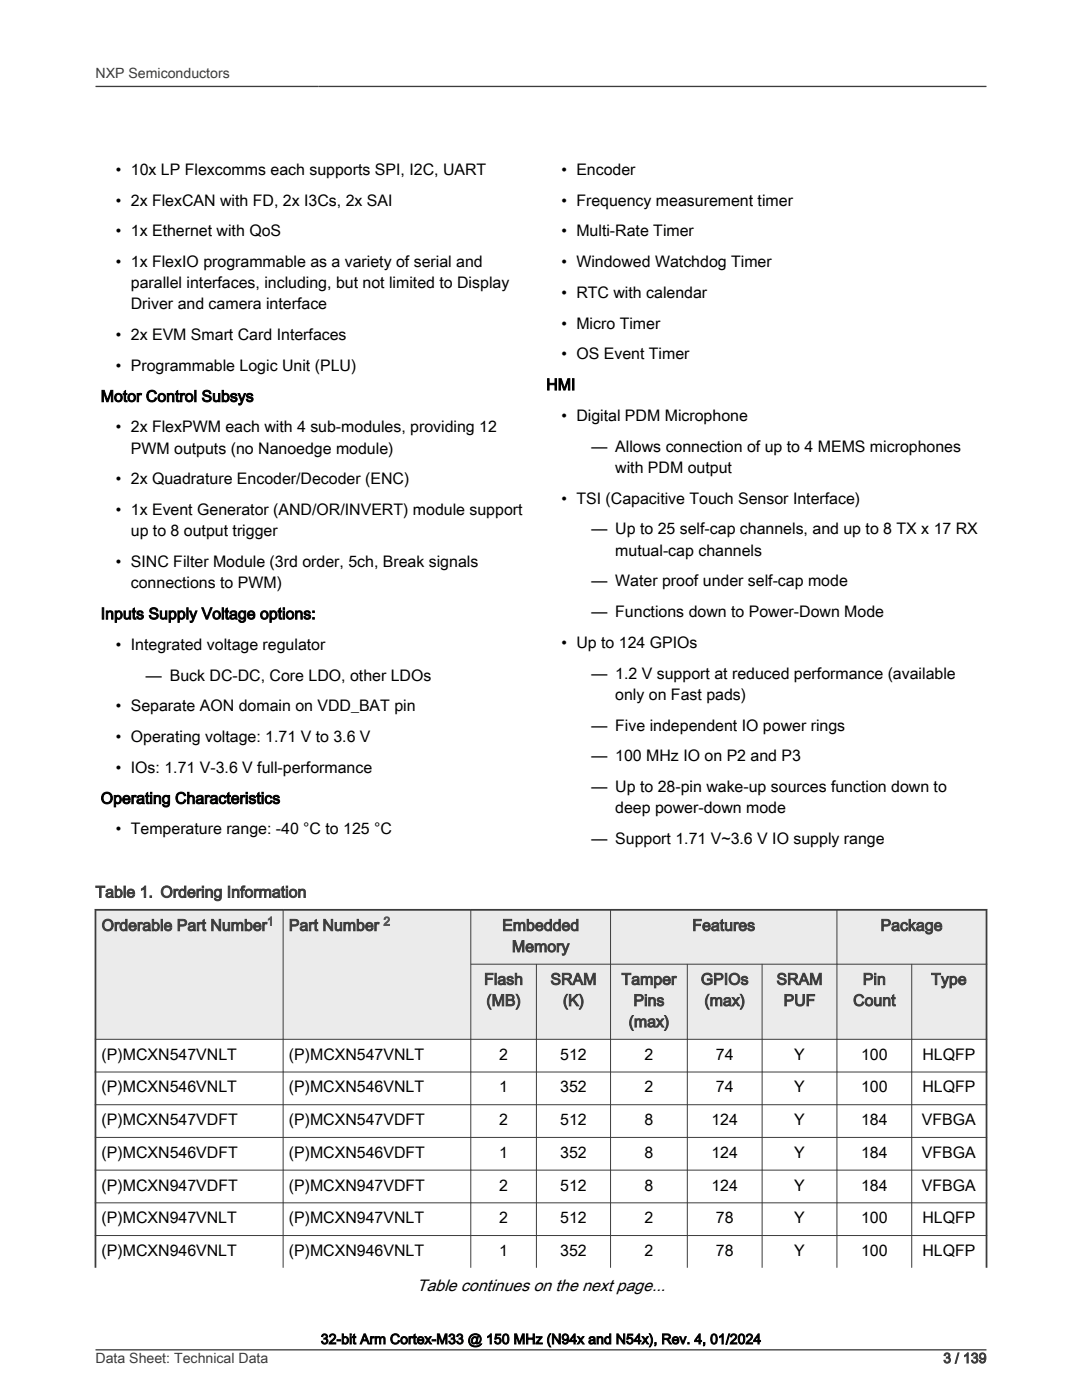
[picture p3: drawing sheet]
<svg xmlns="http://www.w3.org/2000/svg" width="216mm" height="279mm" viewBox="0 0 216 279" stroke-linecap="round" stroke-linejoin="round" font-family="sans-serif">
<defs><g id="words">
<text font-size="3.3" x="83.2" y="257.7">Table continues on the next page...</text>
<g font-size="3.2">
<text x="23.1" y="34.9">• 10x LP Flexcomms each supports SPI, I2C, UART</text>
<text x="112" y="34.9">• Encoder</text>
<text x="23.1" y="41">• 2x FlexCAN with FD, 2x I3Cs, 2x SAI</text>
<text x="112" y="41">• Frequency measurement timer</text>
<text x="23.1" y="47.2">• 1x Ethernet with QoS</text>
<text x="112" y="47.2">• Multi-Rate Timer</text>
<text x="23.1" y="53.3">• 1x FlexIO programmable as a variety of serial and</text>
<text x="112" y="53.3">• Windowed Watchdog Timer</text>
<text x="26.1" y="57.5">parallel interfaces, including, but not limited to Display</text>
<text x="112" y="59.4">• RTC with calendar</text>
<text x="26.1" y="61.8">Driver and camera interface</text>
<text x="112" y="65.6">• Micro Timer</text>
<text x="23.1" y="67.9">• 2x EVM Smart Card Interfaces</text>
<text x="112" y="71.7">• OS Event Timer</text>
<text x="23.1" y="74">• Programmable Logic Unit (PLU)</text>
<text x="109" y="77.8">HMI</text>
<text x="20.1" y="80.2">Motor Control Subsys</text>
<text x="112" y="84">• Digital PDM Microphone</text>
<text x="23.1" y="86.3">• 2x FlexPWM each with 4 sub-modules, providing 12</text>
<text x="26.1" y="90.5">PWM outputs (no Nanoedge module)</text>
<text x="118" y="90.1">— Allows connection of up to 4 MEMS microphones</text>
<text x="122.8" y="94.4">with PDM output</text>
<text x="23.1" y="96.7">• 2x Quadrature Encoder/Decoder (ENC)</text>
<text x="112" y="100.5">• TSI (Capacitive Touch Sensor Interface)</text>
<text x="23.1" y="102.8">• 1x Event Generator (AND/OR/INVERT) module support</text>
<text x="26.1" y="107.1">up to 8 output trigger</text>
<text x="118" y="106.6">— Up to 25 self-cap channels, and up to 8 TX x 17 RX</text>
<text x="23.1" y="113.2">• SINC Filter Module (3rd order, 5ch, Break signals</text>
<text x="122.8" y="110.9">mutual-cap channels</text>
<text x="26.1" y="117.4">connections to PWM)</text>
<text x="118" y="117">— Water proof under self-cap mode</text>
<text x="20.1" y="123.6">Inputs Supply Voltage options:</text>
<text x="118" y="123.1">— Functions down to Power-Down Mode</text>
<text x="23.1" y="129.7">• Integrated voltage regulator</text>
<text x="112" y="129.3">• Up to 124 GPIOs</text>
<text x="29.1" y="135.8">— Buck DC-DC, Core LDO, other LDOs</text>
<text x="118" y="135.4">— 1.2 V support at reduced performance (available</text>
<text x="23.1" y="142">• Separate AON domain on VDD_BAT pin</text>
<text x="122.8" y="139.7">only on Fast pads)</text>
<text x="23.1" y="148.1">• Operating voltage: 1.71 V to 3.6 V</text>
<text x="118" y="145.8">— Five independent IO power rings</text>
<text x="23.1" y="154.3">• IOs: 1.71 V-3.6 V full-performance</text>
<text x="118" y="151.9">— 100 MHz IO on P2 and P3</text>
<text x="20.1" y="160.4">Operating Characteristics</text>
<text x="118" y="158.1">— Up to 28-pin wake-up sources function down to</text>
<text x="23.1" y="166.5">• Temperature range: -40 °C to 125 °C</text>
<text x="122.8" y="162.3">deep power-down mode</text>
<text x="118" y="168.4">— Support 1.71 V~3.6 V IO supply range</text>
<text x="20.3" y="211.5">(P)MCXN547VNLT</text>
<text x="57.6" y="211.5">(P)MCXN547VNLT</text>
<text x="99.6" y="211.5">2</text>
<text x="111.8" y="211.5">512</text>
<text x="128.6" y="211.5">2</text>
<text x="142.8" y="211.5">74</text>
<text x="158.5" y="211.5">Y</text>
<text x="171.8" y="211.5">100</text>
<text x="184.1" y="211.5">HLQFP</text>
<text x="20.3" y="218">(P)MCXN546VNLT</text>
<text x="57.6" y="218">(P)MCXN546VNLT</text>
<text x="99.6" y="218">1</text>
<text x="111.8" y="218">352</text>
<text x="128.6" y="218">2</text>
<text x="142.8" y="218">74</text>
<text x="158.5" y="218">Y</text>
<text x="171.8" y="218">100</text>
<text x="184" y="218">HLQFP</text>
<text x="20.3" y="224.6">(P)MCXN547VDFT</text>
<text x="57.6" y="224.6">(P)MCXN547VDFT</text>
<text x="99.6" y="224.6">2</text>
<text x="111.8" y="224.6">512</text>
<text x="128.6" y="224.6">8</text>
<text x="142" y="224.6">124</text>
<text x="158.5" y="224.6">Y</text>
<text x="171.8" y="224.6">184</text>
<text x="184" y="224.6">VFBGA</text>
<text x="20.3" y="231.1">(P)MCXN546VDFT</text>
<text x="57.6" y="231.1">(P)MCXN546VDFT</text>
<text x="99.6" y="231.1">1</text>
<text x="111.8" y="231.1">352</text>
<text x="128.6" y="231.1">8</text>
<text x="142" y="231.1">124</text>
<text x="158.5" y="231.1">Y</text>
<text x="171.8" y="231.1">184</text>
<text x="184" y="231.1">VFBGA</text>
<text x="20.3" y="237.6">(P)MCXN947VDFT</text>
<text x="57.6" y="237.6">(P)MCXN947VDFT</text>
<text x="99.6" y="237.6">2</text>
<text x="111.8" y="237.6">512</text>
<text x="128.6" y="237.6">8</text>
<text x="142" y="237.6">124</text>
<text x="158.5" y="237.6">Y</text>
<text x="171.8" y="237.6">184</text>
<text x="184" y="237.6">VFBGA</text>
<text x="20.3" y="244.1">(P)MCXN947VNLT</text>
<text x="57.6" y="244.1">(P)MCXN947VNLT</text>
<text x="99.6" y="244.1">2</text>
<text x="111.8" y="244.1">512</text>
<text x="128.6" y="244.1">2</text>
<text x="142.8" y="244.1">78</text>
<text x="158.5" y="244.1">Y</text>
<text x="171.8" y="244.1">100</text>
<text x="184" y="244.1">HLQFP</text>
<text x="20.3" y="250.7">(P)MCXN946VNLT</text>
<text x="57.6" y="250.7">(P)MCXN946VNLT</text>
<text x="99.6" y="250.7">1</text>
<text x="111.8" y="250.7">352</text>
<text x="128.6" y="250.7">2</text>
<text x="142.8" y="250.7">78</text>
<text x="158.5" y="250.7">Y</text>
<text x="171.8" y="250.7">100</text>
<text x="184" y="250.7">HLQFP</text>
</g>
<g font-size="3.2" fill="#3c3c3c">
<text x="19" y="179.1">Table 1. Ordering Information</text>
<text x="20.3" y="185.8">Orderable Part Number</text>
<text x="57.6" y="185.8">Part Number</text>
<text x="100.2" y="185.8">Embedded</text>
<text x="138.1" y="185.8">Features</text>
<text x="175.7" y="185.8">Package</text>
<text x="102.2" y="190">Memory</text>
<text x="96.6" y="196.5">Flash</text>
<text x="109.8" y="196.5">SRAM</text>
<text x="124" y="196.5">Tamper</text>
<text x="139.8" y="196.5">GPIOs</text>
<text x="154.9" y="196.5">SRAM</text>
<text x="172.2" y="196.5">Pin</text>
<text x="185.8" y="196.5">Type</text>
<text x="97" y="200.7">(MB)</text>
<text x="112.3" y="200.7">(K)</text>
<text x="126.4" y="200.7">Pins</text>
<text x="140.6" y="200.7">(max)</text>
<text x="156.4" y="200.7">PUF</text>
<text x="170.2" y="200.7">Count</text>
<text x="125.4" y="205">(max)</text>
</g>
<g font-size="2.8" fill="#3c3c3c">
<text x="19" y="15.6">NXP Semiconductors</text>
<text x="19" y="272">Data Sheet: Technical Data</text>
<text x="188.2" y="272">3 / 139</text>
</g>
<text font-size="2.8" x="64" y="268.2">32-bit Arm Cortex-M33 @ 150 MHz (N94x and N54x), Rev. 4, 01/2024</text>
<g font-size="2.4" fill="#00f">
<text x="53.3" y="184.7">1</text>
<text x="76.5" y="184.7">2</text>
</g>
</g></defs>
<g fill="#ebebeb">
<path d="M19 181.6h177.8v10.8h-177.8z" fill-rule="evenodd"/>
<path d="M19.2 181.8h37.2v25.5h-37.2z" fill-rule="evenodd"/>
<path d="M56.6 181.8h37.3v25.5h-37.3z" fill-rule="evenodd"/>
<path d="M94 192.5h12.9v14.8h-12.9z" fill-rule="evenodd"/>
<path d="M107.1 192.5h14.6v14.8h-14.6z" fill-rule="evenodd"/>
<path d="M121.9 192.5h15.2v14.8h-15.2z" fill-rule="evenodd"/>
<path d="M137.2 192.5h14.8v14.8h-14.8z" fill-rule="evenodd"/>
<path d="M152.2 192.5h14.7v14.8h-14.7z" fill-rule="evenodd"/>
<path d="M167.1 192.5h14.7v14.8h-14.7z" fill-rule="evenodd"/>
<path d="M182 192.5h14.7v14.8h-14.7z" fill-rule="evenodd"/>
</g>
<path d="M18.9 181.6h178.1M19 181.4v71.6M196.8 181.4v71.6" fill="none" stroke="#3c3c3c" stroke-width=".35"/>
<g fill="none" stroke="#3c3c3c" stroke-width=".2">
<path d="M56.5 181.4v71.6M93.9 181.4v71.6M93.9 192.4h103.1M107 192.3v60.7M121.8 181.4v71.6M137.1 192.3v60.7M152.1 192.3v60.7M167 181.4v71.6M181.9 192.3v60.7M18.9 207.4h178.1M18.9 213.9h178.1M18.9 220.5h178.1"/>
<path d="M18.9 227h178.1M18.9 233.5h178.1M18.9 240.1h178.1M18.9 246.6h178.1"/>
</g>
<path d="M19 17.3h177.8M19.1 269.4h177.7" fill="none" stroke="#3c3c3c" stroke-width=".26"/>
<use href="#words"/>
</svg>
